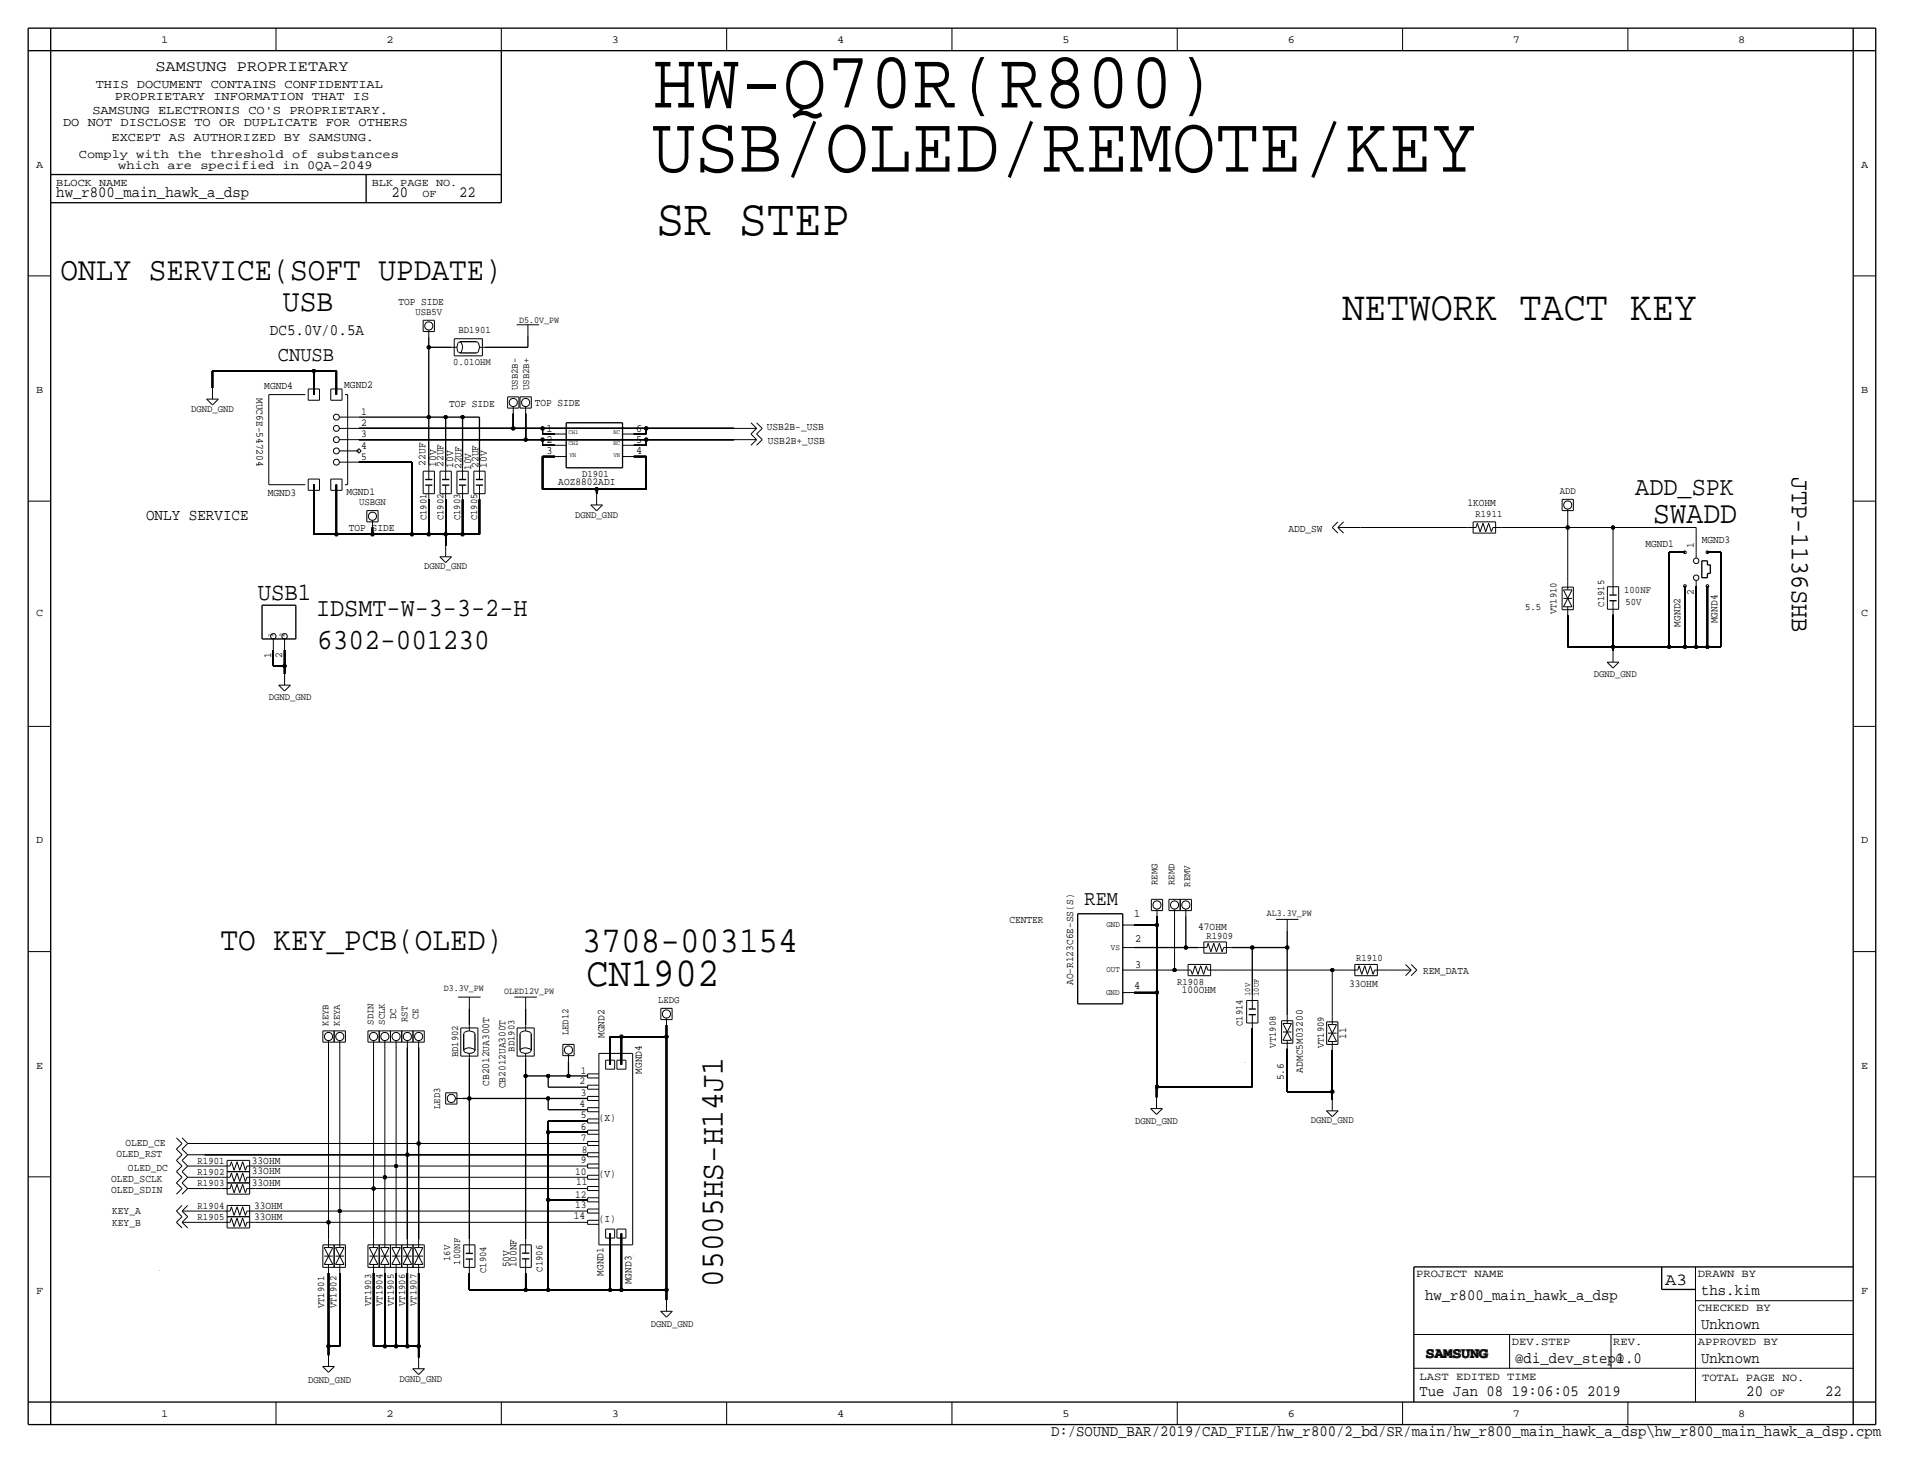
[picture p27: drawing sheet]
<svg xmlns="http://www.w3.org/2000/svg" width="433mm" height="330mm" viewBox="0 0 433 330" stroke-linecap="round" stroke-linejoin="round" font-family="sans-serif">
<defs><g id="words">
<g font-size="18.3">
<text x="147.2" y="24.2">HW-Q70R(R800)</text>
<text x="147" y="38.7">USB/OLED/REMOTE/KEY</text>
</g>
<text font-size="11.7" x="148" y="52.9">SR STEP</text>
<g font-size="9.3">
<text x="302.7" y="72.2">NETWORK TACT KEY</text>
<text x="132.3" y="222.4">CN1902</text>
</g>
<text font-size="8.3" x="131.2" y="214.7">3708-003154</text>
<g font-size="7.4">
<text x="13.6" y="63.1">ONLY SERVICE(SOFT UPDATE)</text>
<text x="49.7" y="214.2">TO KEY_PCB(OLED)</text>
<text x="163" y="290.2" transform="rotate(-90 163 290.2)">05005HS-H14J1</text>
</g>
<g font-size="7.1">
<text x="63.8" y="70.2">USB</text>
<text x="372.7" y="118">SWADD</text>
</g>
<text font-size="6.6" x="71.5" y="146.4">6302-001230</text>
<g font-size="5.9">
<text x="404" y="107.5" transform="rotate(90 404 107.5)">JTP-1136SHB</text>
<text x="368.7" y="111.6">ADD_SPK</text>
<text x="71.3" y="139">IDSMT-W-3-3-2-H</text>
</g>
<text font-size="5.6" x="58.1" y="135.3">USB1</text>
<g font-size="4.7">
<text x="62.6" y="81.4">CNUSB</text>
<text x="244.5" y="204.1">REM</text>
</g>
<text font-size="3.8" x="375.4" y="289.8">A3</text>
<g font-size="3.6">
<text x="60.9" y="75.5">DC5.0V/0.5A</text>
<text x="32.9" y="117.2">ONLY SERVICE</text>
</g>
<g font-size="3.5">
<text x="35.1" y="16">SAMSUNG PROPRIETARY</text>
<text x="12.7" y="44.5">hw_r800_main_hawk_a_dsp</text>
<text x="88.3" y="44.5">20</text>
<text x="103.5" y="44.5">22</text>
<text x="321.3" y="293.1">hw_r800_main_hawk_a_dsp</text>
<text x="383.5" y="292.1">ths.kim</text>
<text x="383.5" y="299.7">Unknown</text>
<text x="341.6" y="307.3">@di_dev_step@</text>
<text x="364.5" y="307.3">1.0</text>
<text x="383.5" y="307.3">Unknown</text>
<text x="320" y="315">Tue Jan 08 19:06:05 2019</text>
<text x="393.7" y="315">20</text>
<text x="411.5" y="315">22</text>
<text x="237" y="323.9">D:/SOUND_BAR/2019/CAD_FILE/hw_r800/2_bd/SR/main/hw_r800_main_hawk_a_dsp\hw_r800_main_hawk_a_dsp.cpm</text>
</g>
<text font-size="3" x="321.3" y="306.3">SAMSUNG</text>
<g font-size="2.8">
<text x="21.6" y="19.8">THIS DOCUMENT CONTAINS CONFIDENTIAL</text>
<text x="25.9" y="22.6">PROPRIETARY INFORMATION THAT IS</text>
<text x="14.2" y="28.4">DO NOT DISCLOSE TO OR DUPLICATE FOR OTHERS</text>
<text x="20.8" y="25.7">SAMSUNG ELECTRONIS CO'S PROPRIETARY.</text>
<text x="17.8" y="35.6">Comply with the threshold of substances</text>
<text x="25.1" y="31.8">EXCEPT AS AUTHORIZED BY SAMSUNG.</text>
<text x="26.7" y="38.1">which are specified in 0QA-2049</text>
</g>
<g font-size="2.6">
<text x="123.2" y="99.9">2</text>
<text x="123.2" y="97.4">1</text>
<text x="143.4" y="97.4">6</text>
<text x="143.4" y="99.9">5</text>
<text x="123.2" y="102.5">3</text>
<text x="143.4" y="102.5">4</text>
<text x="255.7" y="206.9">1</text>
<text x="255.9" y="212.4">2</text>
<text x="255.9" y="218.3">3</text>
<text x="255.7" y="223.1">4</text>
</g>
<g font-size="2.5">
<text x="319.3" y="288">PROJECT NAME</text>
<text x="382.8" y="288">DRAWN BY</text>
<text x="382.8" y="295.7">CHECKED BY</text>
<text x="340.9" y="303.3">DEV.STEP</text>
<text x="363.7" y="303.3">REV.</text>
<text x="382.8" y="303.3">APPROVED BY</text>
<text x="320" y="311.1">LAST EDITED TIME</text>
<text x="383.7" y="311.5">TOTAL PAGE NO.</text>
<text x="399.1" y="315">OF</text>
</g>
<g font-size="2.4">
<text x="36.3" y="9.7">1</text>
<text x="87.1" y="9.7">2</text>
<text x="137.9" y="9.7">3</text>
<text x="188.7" y="9.7">4</text>
<text x="239.5" y="9.7">5</text>
<text x="290.3" y="9.7">6</text>
<text x="341.1" y="9.7">7</text>
<text x="391.9" y="9.7">8</text>
<text x="8.1" y="37.8">A</text>
<text x="12.7" y="41.9">BLOCK NAME</text>
<text x="83.8" y="41.9">BLK PAGE NO.</text>
<text x="419.6" y="37.8">A</text>
<text x="95.3" y="44.4">OF</text>
<text x="89.8" y="68.7">TOP SIDE</text>
<text x="8.1" y="88.6">B</text>
<text x="57.8" y="89.8" transform="rotate(90 57.8 89.8)">MUC6E-547204</text>
<text x="59.6" y="87.7">MGND4</text>
<text x="77.6" y="87.5">MGND2</text>
<text x="419.6" y="88.6">B</text>
<text x="81.4" y="93.6">1</text>
<text x="101.2" y="91.8">TOP SIDE</text>
<text x="120.5" y="91.5">TOP SIDE</text>
<text x="81.4" y="101.2">4</text>
<text x="81.4" y="98.7">3</text>
<text x="81.4" y="96.1">2</text>
<text x="172.9" y="96.9">USB2B-_USB</text>
<text x="173.1" y="100.2">USB2B+_USB</text>
<text x="81.4" y="103.7">5</text>
<text x="95.9" y="105" transform="rotate(-90 95.9 105)">22UF</text>
<text x="98.3" y="105.3" transform="rotate(-90 98.3 105.3)">10V</text>
<text x="100" y="105.3" transform="rotate(-90 100 105.3)">22UF</text>
<text x="102.2" y="105.5" transform="rotate(-90 102.2 105.5)">10V</text>
<text x="104" y="105.8" transform="rotate(-90 104 105.8)">22UF</text>
<text x="106.2" y="106" transform="rotate(-90 106.2 106)">10V</text>
<text x="107.8" y="105.5" transform="rotate(-90 107.8 105.5)">22UF</text>
<text x="109.8" y="105.5" transform="rotate(-90 109.8 105.5)">10V</text>
<text x="60.4" y="111.9">MGND3</text>
<text x="78.1" y="111.6">MGND1</text>
<text x="125.9" y="109.5">AOZ8802ADI</text>
<text x="78.6" y="119.7">TOP SIDE</text>
<text x="290.5" y="120">ADD_SW</text>
<text x="330.9" y="114.1">1KOHM</text>
<text x="371" y="123.3">MGND1</text>
<text x="381.9" y="123.5" transform="rotate(-90 381.9 123.5)">1</text>
<text x="383.7" y="122.5">MGND3</text>
<text x="381.9" y="134.2" transform="rotate(-90 381.9 134.2)">2</text>
<text x="8.1" y="138.9">C</text>
<text x="378.9" y="141.3" transform="rotate(-90 378.9 141.3)">MGND2</text>
<text x="387.2" y="140.6" transform="rotate(-90 387.2 140.6)">MGND4</text>
<text x="419.6" y="138.9">C</text>
<text x="61.1" y="148.5" transform="rotate(-90 61.1 148.5)">1</text>
<text x="63.7" y="148.5" transform="rotate(-90 63.7 148.5)">2</text>
<text x="8.1" y="190.2">D</text>
<text x="419.6" y="190.2">D</text>
<text x="227.6" y="208.2">CENTER</text>
<text x="270.2" y="209.7">47OHM</text>
<text x="320.9" y="219.6">REM_DATA</text>
<text x="242" y="222.2" transform="rotate(-90 242 222.2)">AO-R123C6E-SS(S)</text>
<text x="266.4" y="224.1">100OHM</text>
<text x="304.2" y="222.6">33OHM</text>
<text x="136.3" y="234.1" transform="rotate(-90 136.3 234.1)">MGND2</text>
<text x="303.5" y="234.2" transform="rotate(-90 303.5 234.2)">11</text>
<text x="8.1" y="241">E</text>
<text x="110.3" y="244.9" transform="rotate(-90 110.3 244.9)">CB2012UA300T</text>
<text x="113.9" y="245.5" transform="rotate(-90 113.9 245.5)">CB2012UA300T</text>
<text x="130.7" y="244.4">2</text>
<text x="130.9" y="242.2">1</text>
<text x="144.7" y="242.2" transform="rotate(-90 144.7 242.2)">MGND4</text>
<text x="289.5" y="243.7" transform="rotate(-90 289.5 243.7)">5.6</text>
<text x="293.8" y="241.9" transform="rotate(-90 293.8 241.9)">ADMC5M03200</text>
<text x="419.6" y="241">E</text>
<text x="130.7" y="249.8">4</text>
<text x="130.9" y="247.2">3</text>
<text x="130.9" y="257.4">7</text>
<text x="130.9" y="254.9">6</text>
<text x="130.9" y="252.1">5</text>
<text x="135" y="252.8">(X)</text>
<text x="26.3" y="261">OLED_RST</text>
<text x="28.3" y="258.4">OLED_CE</text>
<text x="56.8" y="262.5">33OHM</text>
<text x="130.9" y="262.2">9</text>
<text x="131.2" y="259.9">8</text>
<text x="25" y="266.5">OLED_SCLK</text>
<text x="25" y="269.1">OLED_SDIN</text>
<text x="28.9" y="264">OLED_DC</text>
<text x="56.8" y="267.6">33OHM</text>
<text x="56.8" y="264.8">33OHM</text>
<text x="129.7" y="265">10</text>
<text x="129.9" y="267.3">11</text>
<text x="135" y="265.5">(V)</text>
<text x="25.3" y="273.9">KEY_A</text>
<text x="57.3" y="275.2">33OHM</text>
<text x="57.3" y="272.6">33OHM</text>
<text x="129.4" y="274.9">14</text>
<text x="129.7" y="272.4">13</text>
<text x="129.7" y="270.1">12</text>
<text x="135" y="275.7">(I)</text>
<text x="25.3" y="276.5">KEY_B</text>
<text x="114.9" y="285.9" transform="rotate(-90 114.9 285.9)">50V</text>
<text x="116.5" y="285.9" transform="rotate(-90 116.5 285.9)">100NF</text>
<text x="136" y="287.7" transform="rotate(-90 136 287.7)">MGND1</text>
<text x="8.1" y="291.8">F</text>
<text x="142.4" y="289.7" transform="rotate(-90 142.4 289.7)">MGND3</text>
<text x="419.6" y="291.8">F</text>
<text x="36.3" y="319.5">1</text>
<text x="87.1" y="319.5">2</text>
<text x="137.9" y="319.5">3</text>
<text x="188.7" y="319.5">4</text>
<text x="239.5" y="319.5">5</text>
<text x="290.3" y="319.5">6</text>
<text x="341.1" y="319.5">7</text>
<text x="391.9" y="319.5">8</text>
</g>
<g font-size="2.3">
<text x="93.7" y="71.1">USB5V</text>
<text x="103.4" y="75">BD1901</text>
<text x="102.2" y="82.4">0.01OHM</text>
<text x="116.7" y="88" transform="rotate(-90 116.7 88)">USB2B-</text>
<text x="119.3" y="88" transform="rotate(-90 119.3 88)">USB2B+</text>
<text x="43.1" y="92.9">DGND_GND</text>
<text x="131.2" y="107.5">D1901</text>
<text x="81" y="114">USBGN</text>
<text x="351.7" y="111.5">ADD</text>
<text x="96.2" y="117.4" transform="rotate(-90 96.2 117.4)">C1901</text>
<text x="100" y="117.4" transform="rotate(-90 100 117.4)">C1902</text>
<text x="103.8" y="117.4" transform="rotate(-90 103.8 117.4)">C1903</text>
<text x="107.6" y="117.4" transform="rotate(-90 107.6 117.4)">C1905</text>
<text x="129.7" y="116.7">DGND_GND</text>
<text x="332.7" y="116.7">R1911</text>
<text x="95.7" y="128.4">DGND_GND</text>
<text x="343.9" y="137.7">5.5</text>
<text x="361.6" y="136.8" transform="rotate(-90 361.6 136.8)">C1915</text>
<text x="366.2" y="133.9">100NF</text>
<text x="366.5" y="136.4">50V</text>
<text x="350.9" y="138.5" transform="rotate(-90 350.9 138.5)">VT1910</text>
<text x="359.4" y="152.7">DGND_GND</text>
<text x="60.6" y="157.8">DGND_GND</text>
<text x="261" y="199.6" transform="rotate(-90 261 199.6)">REMG</text>
<text x="264.8" y="199.6" transform="rotate(-90 264.8 199.6)">REMD</text>
<text x="268.4" y="200" transform="rotate(-90 268.4 200)">REMV</text>
<text x="272" y="211.7">R1909</text>
<text x="305.8" y="216.8">R1910</text>
<text x="148.4" y="226.2">LEDG</text>
<text x="265.4" y="222.1">R1908</text>
<text x="74.1" y="231.3" transform="rotate(-90 74.1 231.3)">KEYB</text>
<text x="76.6" y="231.3" transform="rotate(-90 76.6 231.3)">KEYA</text>
<text x="84.2" y="231.1" transform="rotate(-90 84.2 231.1)">SDIN</text>
<text x="86.8" y="231.1" transform="rotate(-90 86.8 231.1)">SCLK</text>
<text x="89.3" y="229.9" transform="rotate(-90 89.3 229.9)">DC</text>
<text x="91.8" y="230.5" transform="rotate(-90 91.8 230.5)">RST</text>
<text x="94.4" y="229.9" transform="rotate(-90 94.4 229.9)">CE</text>
<text x="128.2" y="233.5" transform="rotate(-90 128.2 233.5)">LED12</text>
<text x="280.1" y="231.4" transform="rotate(-90 280.1 231.4)">C1914</text>
<text x="103.3" y="238.5" transform="rotate(-90 103.3 238.5)">BD1902</text>
<text x="116" y="237.2" transform="rotate(-90 116 237.2)">BD1903</text>
<text x="287.7" y="236.3" transform="rotate(-90 287.7 236.3)">VT1908</text>
<text x="298.5" y="236.4" transform="rotate(-90 298.5 236.4)">VT1909</text>
<text x="99.2" y="250.2" transform="rotate(-90 99.2 250.2)">LED3</text>
<text x="255.9" y="253.6">DGND_GND</text>
<text x="295.6" y="253.4">DGND_GND</text>
<text x="44.6" y="262.5">R1901</text>
<text x="44.6" y="265">R1902</text>
<text x="44.6" y="267.6">R1903</text>
<text x="44.6" y="272.6">R1904</text>
<text x="44.6" y="275.2">R1905</text>
<text x="101.5" y="284.4" transform="rotate(-90 101.5 284.4)">16V</text>
<text x="103.8" y="285.3" transform="rotate(-90 103.8 285.3)">100NF</text>
<text x="109.6" y="287.1" transform="rotate(-90 109.6 287.1)">C1904</text>
<text x="122.3" y="286.8" transform="rotate(-90 122.3 286.8)">C1906</text>
<text x="73.1" y="295.1" transform="rotate(-90 73.1 295.1)">VT1901</text>
<text x="75.8" y="295.1" transform="rotate(-90 75.8 295.1)">VT1902</text>
<text x="83.7" y="294.6" transform="rotate(-90 83.7 294.6)">VT1903</text>
<text x="86.3" y="294.6" transform="rotate(-90 86.3 294.6)">VT1904</text>
<text x="88.8" y="294.6" transform="rotate(-90 88.8 294.6)">VT1905</text>
<text x="91.3" y="294.6" transform="rotate(-90 91.3 294.6)">VT1906</text>
<text x="93.9" y="294.6" transform="rotate(-90 93.9 294.6)">VT1907</text>
<text x="146.7" y="299.3">DGND_GND</text>
<text x="90.1" y="311.8">DGND_GND</text>
<text x="69.5" y="312">DGND_GND</text>
</g>
<g font-size="2.1">
<text x="117.1" y="72.7">D5.0V_PW</text>
<text x="285.7" y="206.6">AL3.3V_PW</text>
<text x="100" y="223.6">D3.3V_PW</text>
<text x="113.6" y="224.1">OLED12V_PW</text>
</g>
<g font-size="1.9">
<text x="249.5" y="209.1">GND</text>
<text x="250.5" y="214.2">VS</text>
<text x="249.5" y="219.3">OUT</text>
<text x="249.4" y="224.3">GND</text>
</g>
<g font-size="1.8">
<text x="281.8" y="224.6" transform="rotate(-90 281.8 224.6)">10V</text>
<text x="283.8" y="224.6" transform="rotate(-90 283.8 224.6)">10UF</text>
</g>
<g font-size="1.7">
<text x="61.6" y="143.6" transform="rotate(-90 61.6 143.6)">1</text>
<text x="64.2" y="143.6" transform="rotate(-90 64.2 143.6)">2</text>
</g>
<g font-size="1.4">
<text x="128.2" y="100.4">CH2</text>
<text x="128.2" y="97.9">CH1</text>
<text x="138.3" y="97.9">NC</text>
<text x="138.3" y="100.4">NC</text>
<text x="128.4" y="103">VN</text>
<text x="138.3" y="103">VN</text>
</g>
<g font-size=".3">
<text x="298.4" y="11.4">EDITED BY MINGOO</text>
<text x="417.8" y="11.4">EDITED BY MINGOO</text>
<text x="298.4" y="321.3">EDITED BY MINGOO</text>
</g>
</g></defs>
<!-- layer: Nets -->
<g fill="none" stroke="#000" stroke-width=".3">
<path d="M96.7 78.3h5.1zM96.7 76v2.3zM96.7 78.3v15.8zM109.4 78.3h9.6zM119 75.8v2.5zM47.9 83.7v3.8zM47.9 83.7h22.9zM70.8 83.7v5.3zM70.8 83.7h5zM75.8 83.7v5.3zM80.9 94.1h15.8zM96.7 94.1v10.9z"/>
<path d="M96.7 94.1h3.8zM100.5 94.1v10.9zM100.5 94.1h3.8zM104.3 94.1v10.9zM104.3 94.1h3.8zM108.1 94.1v10.9zM70.8 109.3v11.2zM75.8 109.3v11.2zM80.9 104.2h12zM84 119v1.5zM92.9 104.2v16.3zM96.7 112.6v7.9z"/>
<path d="M100.5 112.6v7.9zM104.3 112.6v7.9zM108.1 112.6v7.9zM122.3 110.3h12.2zM122.3 103v7.3zM122.3 103h2.8zM134.5 110.3v1.1zM134.5 110.3h11.2zM142.9 103h2.8zM145.7 103v7.3zM70.8 120.5h5zM75.8 120.5h8.2z"/>
<path d="M84 120.5h8.9zM92.9 120.5h3.8zM96.7 120.5h3.8zM100.5 120.5v2.5zM100.5 120.5h3.8zM104.3 120.5h3.8zM353.5 138.8v7.1zM363.7 138.7v7.2zM376.3 124.6h3.6zM376.3 124.6v21.3zM379.9 132.2v13.7zM382.4 132.2v13.7z"/>
<path d="M385 132.2v13.7zM385 124.6h3zM388 124.6v21.3zM61.6 146.7v3.5zM61.6 150.2h2.6zM64.2 150.2v1.8zM64.2 146.7v3.5zM353.5 145.9h10.2zM363.7 145.9v.9zM363.7 145.9h12.6zM376.3 145.9h3.6zM379.9 145.9h2.5z"/>
<path d="M382.4 145.9h2.6zM385 145.9h3zM255.7 208.6h5.2zM255.7 213.7h11.7zM260.9 208.6v15.3zM260.9 206.7v1.9zM267.4 213.7h2.8zM267.4 206.7v7zM277.8 213.7h4.5zM282.3 213.7v10.7zM282.3 213.7h7.9zM290.2 213.7v15.3z"/>
<path d="M290.2 209.9v3.8zM105.8 227.4v3.8zM105.8 238.9v8.9zM118.5 227.4v3.8zM118.5 238.9v3.8zM128.2 239.4v3.3zM137.6 233.8v6.3zM137.6 233.8h2.5zM140.1 233.8v6.3zM140.1 233.8h10.2zM150.3 231.2v2.6zM150.3 233.8v57.1z"/>
<path d="M255.7 223.9h5.2zM260.9 223.9v21.2zM282.3 232v13.1zM290.2 236.6v9.6zM300.4 236.8v9.4zM104.3 247.8h1.5zM105.8 247.8v31.7zM105.8 247.8h17.8zM118.5 242.7v36.8zM118.5 242.7h5.1zM123.6 255.4v15.2zM123.6 255.4h8.9z"/>
<path d="M123.6 252.8v2.6zM123.6 252.8h8.9zM123.6 242.7h4.6zM123.6 242.7v2.5zM123.6 245.2h8.9zM123.6 247.8h8.9zM123.6 247.8v2.5zM123.6 250.3h8.9zM128.2 242.7h4.3zM260.8 245.1v2.4zM260.8 245.1h.1M260.9 245.1h21.4z"/>
<path d="M290.2 246.2h10.2zM300.4 246.2v1.8zM123.6 270.6v20.3zM123.6 270.6h8.9zM137.6 278.2v12.7zM140.1 278.2v12.7zM74.1 287.1v16.5zM76.6 287.1v16.5zM84.2 287.1v16.5zM86.8 287.1v16.5zM89.3 287.1v16.5zM91.8 287.1v16.5z"/>
<path d="M94.4 287.1v16.5zM105.8 287.1v3.8zM105.8 290.9h12.7zM118.5 287.1v3.8zM118.5 290.9h5.1zM123.6 290.9h14zM137.6 290.9h2.5zM140.1 290.9h10.2zM150.3 290.9v2.3zM74.1 303.6v2.1zM74.1 303.6h2.5zM84.2 303.6h2.6z"/>
<path d="M86.8 303.6h2.5zM89.3 303.6h2.5zM91.8 303.6h2.6zM94.4 303.6v2.6z"/>
</g>
<g fill="none" stroke="#000" stroke-width=".23">
<path d="M80.9 99.2h37.6zM80.9 96.6h34.8zM115.7 93.3v3.3zM115.7 96.6h6.6zM118.5 93.3v5.9zM118.5 99.2h3.8zM122.3 99.2h23.4zM122.3 99.2v1.2zM122.3 97.9h2.8zM122.3 96.6h23.4zM122.3 96.6v1.3zM142.9 97.9h2.8z"/>
<path d="M145.7 99.2h19.8zM145.7 99.2v1.2zM145.7 96.6h19.8zM145.7 96.6v1.3zM122.3 100.4h2.8zM142.9 100.4h2.8zM306.7 119h24.2zM338.5 119h15zM353.5 119v12.2zM353.5 116.4v2.6zM353.5 119h10.2zM363.7 119v12.1z"/>
<path d="M363.7 119h18.7zM382.4 119v5.6zM255.7 218.8h9.1zM264.8 218.8h1.8zM264.8 206.7v12.1zM274.2 218.8h26.2zM300.4 218.8v10.4zM300.4 218.8h3.8zM311.8 218.8h1.3zM74.1 236.3v39.4zM76.6 236.3v36.9zM84.2 236.3v31.8z"/>
<path d="M86.8 236.3v29.2zM89.3 236.3v26.7zM91.8 236.3v24.2zM94.4 236.3v21.6zM280.6 239.7h.1M46.1 257.9h48.3zM94.4 257.9v21.6zM94.4 257.9h38.1zM46.1 260.5h45.7zM46.1 265.5h3.8zM46.1 263h3.8zM46.1 268.1h3.8z"/>
<path d="M46.1 273.2h3.8zM46.1 275.7h3.8zM57.6 273.2h19zM57.6 275.7h16.5zM57.6 263h31.7zM57.6 265.5h29.2zM57.6 268.1h26.6zM74.1 275.7v3.8zM74.1 275.7h58.4zM76.6 273.2v6.3zM76.6 273.2h55.9zM84.2 268.1v11.4z"/>
<path d="M84.2 268.1h48.3zM86.8 265.5v14zM86.8 265.5h45.7zM89.3 263v16.5zM89.3 263h43.2zM91.8 260.5v19zM91.8 260.5h40.7zM35.9 286.6h.1"/>
</g>
<g fill="#000" stroke="#000" stroke-width=".23">
<circle cx="96.7" cy="78.3" r=".41"/>
<circle cx="70.8" cy="83.7" r=".41"/>
<circle cx="96.7" cy="94.1" r=".41"/>
<circle cx="100.5" cy="94.1" r=".41"/>
<circle cx="104.3" cy="94.1" r=".41"/>
<circle cx="115.7" cy="96.6" r=".41"/>
<circle cx="118.5" cy="99.2" r=".41"/>
<circle cx="122.3" cy="99.2" r=".41"/>
<circle cx="122.3" cy="96.6" r=".41"/>
<circle cx="145.7" cy="96.6" r=".41"/>
<circle cx="145.7" cy="99.2" r=".41"/>
<circle cx="134.5" cy="110.3" r=".41"/>
<circle cx="353.5" cy="119" r=".41"/>
<circle cx="363.7" cy="119" r=".41"/>
<circle cx="75.8" cy="120.5" r=".41"/>
<circle cx="84" cy="120.5" r=".41"/>
<circle cx="92.9" cy="120.5" r=".41"/>
<circle cx="96.7" cy="120.5" r=".41"/>
<circle cx="100.5" cy="120.5" r=".41"/>
<circle cx="104.3" cy="120.5" r=".41"/>
<circle cx="64.2" cy="150.2" r=".41"/>
<circle cx="363.7" cy="145.9" r=".41"/>
<circle cx="376.3" cy="145.9" r=".41"/>
<circle cx="379.9" cy="145.9" r=".41"/>
<circle cx="382.4" cy="145.9" r=".41"/>
<circle cx="385" cy="145.9" r=".41"/>
<circle cx="260.9" cy="208.6" r=".41"/>
<circle cx="264.8" cy="218.8" r=".41"/>
<circle cx="267.4" cy="213.7" r=".41"/>
<circle cx="282.3" cy="213.7" r=".41"/>
<circle cx="290.2" cy="213.7" r=".41"/>
<circle cx="300.4" cy="218.8" r=".41"/>
<circle cx="140.1" cy="233.8" r=".41"/>
<circle cx="150.3" cy="233.8" r=".41"/>
<circle cx="260.9" cy="223.9" r=".41"/>
<circle cx="94.4" cy="257.9" r=".41"/>
<circle cx="105.8" cy="247.8" r=".41"/>
<circle cx="118.5" cy="242.7" r=".41"/>
<circle cx="123.6" cy="247.8" r=".41"/>
<circle cx="123.6" cy="255.4" r=".41"/>
<circle cx="123.6" cy="242.7" r=".41"/>
<circle cx="128.2" cy="242.7" r=".41"/>
<circle cx="260.9" cy="245.1" r=".41"/>
<circle cx="300.4" cy="246.2" r=".41"/>
<circle cx="74.1" cy="275.7" r=".41"/>
<circle cx="76.6" cy="273.2" r=".41"/>
<circle cx="84.2" cy="268.1" r=".41"/>
<circle cx="86.8" cy="265.5" r=".41"/>
<circle cx="89.3" cy="263" r=".41"/>
<circle cx="91.8" cy="260.5" r=".41"/>
<circle cx="123.6" cy="270.6" r=".41"/>
<circle cx="118.5" cy="290.9" r=".41"/>
<circle cx="123.6" cy="290.9" r=".41"/>
<circle cx="137.6" cy="290.9" r=".41"/>
<circle cx="140.1" cy="290.9" r=".41"/>
<circle cx="150.3" cy="290.9" r=".41"/>
<circle cx="74.1" cy="303.6" r=".41"/>
<circle cx="86.8" cy="303.6" r=".41"/>
<circle cx="89.3" cy="303.6" r=".41"/>
<circle cx="91.8" cy="303.6" r=".41"/>
<circle cx="94.4" cy="303.6" r=".41"/>
</g>
<!-- layer: Components -->
<g fill="none" stroke="#000" stroke-width=".23">
<path d="M95.4 72.2v2.6zM95.4 74.8h2.5zM95.4 72.2h2.5zM96.7 74.5v1.6zM97.9 72.2v2.6zM101.8 78.3h1.2zM102.4 76.4h6.4zM102.4 76.4v3.9zM103.3 77.3v.1a2.19 2.19 0 0 0 0 2.1M103.4 77.3l.3-.2a1.62 1.62 0 0 1 .1 2.4h-.4M107.5 77.1a1.54 1.54 0 0 1 0 2.5M108.1 78.3h1.3z"/>
<path d="M108.8 76.4v3.9zM116.5 73.3h5.1zM119 73.3v2.5zM46.6 90h2.6zM46.6 90l1.3 1.3zM47.9 87.5v2.5zM47.9 91.3l1.3-1.3zM60.6 89h8.2zM60.6 89v20.3zM69.5 90.3h2.5zM69.5 87.7h2.5zM69.5 87.7v2.6z"/>
<path d="M72 87.7v2.6zM74.6 90.3h2.5zM74.6 87.7h2.5zM74.6 87.7v2.6zM76.5 99.2h4.4zM76.5 94.1h4.4zM76.5 96.6h4.4zM77.1 87.7v2.6zM77.8 89h.6zM78.4 89v20.3zM102.4 80.3h6.4zM114.5 89.5v2.5z"/>
<path d="M114.5 92h2.5zM114.5 89.5h2.5zM115.7 91.7v1.7zM117 89.5v2.5zM117.2 92h2.6zM117.2 89.5h2.6zM117.2 89.5v2.5zM118.5 91.7v1.7zM119.8 89.5v2.5zM125.1 97.9h2.6zM140.4 97.9h2.5zM165.5 99.2h5.1z"/>
<path d="M165.5 96.6h5.1zM169.3 97.9l1.3 1.3zM169.3 95.4l1.3 1.2zM170.6 97.9l1.3 1.3zM170.6 96.6l-1.3 1.3zM170.6 95.4l1.3 1.2zM171.9 99.2l-1.3 1.2zM171.9 96.6l-1.3 1.3zM60.6 109.3h8.2zM69.5 110.6h2.5zM69.5 108.1h2.5zM69.5 108.1v2.5z"/>
<path d="M72 108.1v2.5zM74.6 110.6h2.5zM74.6 108.1h2.5zM74.6 108.1v2.5zM76.5 101.7h4.4zM76.5 104.2h4.4zM77.1 108.1v2.5zM77.8 109.3h.6zM78.4 109.3h.1M80.4 101.7l.5-.5zM80.4 101.7l.5 .5zM80.9 101.2l.5 .5z"/>
<path d="M81.4 101.7l-.5 .5zM82.7 115.2v2.5zM82.7 117.7h2.5zM82.7 115.2h2.5zM84 117.4v1.6zM85.2 115.2v2.5zM95.4 106.3v5.1zM95.4 106.3h2.5zM95.4 111.4h2.5zM96.7 105v3.2zM96.7 110.7v1.9zM96.7 109.4v1.3z"/>
<path d="M97.9 106.3v5.1zM99.2 106.3v5.1zM99.2 106.3h2.6zM99.2 111.4h2.6zM100.5 105v3.2zM100.5 110.7v1.9zM100.5 109.4v1.3zM101.8 106.3v5.1zM103 106.3v5.1zM103 106.3h2.6zM103 111.4h2.6zM104.3 105v3.2z"/>
<path d="M104.3 110.7v1.9zM104.3 109.4v1.3zM105.6 106.3v5.1zM106.8 106.3v5.1zM106.8 106.3h2.6zM106.8 111.4h2.6zM108.1 105v3.2zM108.1 110.7v1.9zM108.1 109.4v1.3zM109.4 106.3v5.1zM125.1 103h2.6zM125.1 100.4h2.6z"/>
<path d="M133.2 113.9h2.6zM133.2 113.9l1.3 1.3zM134.5 111.4v2.5zM135.8 113.9l-1.3 1.3zM140.4 103h2.5zM140.4 100.4h2.5zM169.3 100.4l1.3-1.2zM300.4 119l1.3-1.3zM300.4 119l1.3 1.2zM301.7 119h5zM301.7 119l1.2-1.3zM301.7 119l1.2 1.2z"/>
<path d="M330.9 119h1.9zM332.1 117.7h5.1zM332.1 117.7v2.5zM333.1 118l.6 1.9zM333.1 118l-.3 1zM334.4 118l.6 1.9zM334.4 118l-.7 1.9zM335.6 118l.6 1.9zM335.6 118l-.6 1.9zM336.6 119h1.9zM336.6 119l-.4 .9zM337.2 117.7v2.5z"/>
<path d="M352.2 112.6v2.6zM352.2 115.2h2.5zM352.2 112.6h2.5zM353.5 114.9v1.6zM354.7 112.6v2.6zM99.2 125.6h2.6zM99.2 125.6l1.3 1.3zM100.5 123v2.6zM101.8 125.6l-1.3 1.3zM332.1 120.2h5.1zM352.2 132.4v5.1zM352.2 132.4h2.5z"/>
<path d="M352.2 137.5h2.5zM352.5 135h1.9zM352.5 133l1 2zM352.5 133h1.9zM352.5 136.9h1.9zM353.5 131.2v1.8zM353.5 136.9v1.9zM353.5 138.8h.1M353.5 135l-1 1.9zM353.5 135l.9 1.9zM354.4 133l-.9 2zM354.7 132.4v5.1z"/>
<path d="M362.4 132.3v5.1zM362.4 132.3h2.5zM362.4 137.4h2.5zM363.7 131.1v3.1zM363.7 136.8v1.9zM363.7 135.5v1.3zM364.9 132.3v5.1zM379.7 132h.4v.4h-.4zM379.7 124.4h.4v.4h-.4zM382.4 130.9v1.3zM382.4 124.6v1.2zM384.7 132h.5v.4h-.5z"/>
<path d="M384.7 124.4h.5v.4h-.5zM61.6 144.1v2.6zM62.8 154.5h2.7zM62.8 154.5l1.4 1.4zM64.2 144.1v2.6zM64.2 152v2.5zM64.2 155.9l1.3-1.4zM362.4 149.4h2.6zM362.4 149.4l1.3 1.3zM363.7 146.8v2.6zM365 149.4l-1.3 1.3zM253.1 218.8h2.6z"/>
<path d="M253.1 213.7h2.6zM253.1 208.6h2.6zM253.1 208.6h.2zM259.6 202.8v2.6zM259.6 205.4h2.5zM259.6 202.8h2.5zM260.9 205.1v1.6zM262.1 202.8v2.6zM263.6 202.8v2.6zM263.6 205.4h2.5zM263.6 202.8h2.5zM264.8 205.1v1.6z"/>
<path d="M266.1 202.8v2.6zM266.1 205.4h2.5zM266.1 202.8h2.5zM266.6 218.8h1.9zM267.4 205.1v1.6zM267.9 217.5h5zM267.9 217.5v2.6zM268.5 218.8l.3 1zM268.6 202.8v2.6zM269.4 217.8l-.6 2zM269.4 217.8l.7 2zM270.2 213.7h1.9z"/>
<path d="M270.7 217.8l-.6 2zM270.7 217.8l.7 2zM271.4 212.4h5.1zM271.4 215h5.1zM271.4 212.4v2.6zM272 217.8l-.6 2zM272 217.8l.3 1zM272.3 218.8h1.9zM272.4 212.8l.6 1.9zM272.4 212.8l-.3 .9zM272.9 217.5v2.6zM273.7 212.8l.6 1.9z"/>
<path d="M273.7 212.8l-.7 1.9zM274.9 212.8l.6 1.9zM274.9 212.8l-.6 1.9zM275.9 213.7h1.9zM275.9 213.7l-.4 1zM276.5 212.4v2.6zM287.7 207.4h5.1zM290.2 207.4v2.5zM304.2 218.8h1.9zM305.5 217.5h5zM305.5 217.5v2.6zM306.4 217.8l.6 2z"/>
<path d="M306.4 217.8l-.3 1zM307.7 217.8l.6 2zM307.7 217.8l-.7 2zM309 217.8l.6 2zM309 217.8l-.7 2zM309.9 218.8h1.9zM309.9 218.8l-.3 1zM310.5 217.5v2.6zM313.1 218.8h5.1zM316.9 217.5l1.3 1.3zM318.2 217.5l1.2 1.3zM319.4 218.8l-1.2 1.3z"/>
<path d="M72.8 235.1h2.5zM72.8 232.5h2.5zM72.8 232.5v2.6zM74.1 234.7v1.7zM75.3 235.1h2.6zM75.3 232.5h2.6zM75.3 232.5v2.6zM76.6 234.7v1.7zM77.9 232.5v2.6zM83 232.5v2.6zM83 235.1h2.5zM83 232.5h2.5z"/>
<path d="M84.2 234.7v1.7zM85.5 232.5v2.6zM85.5 235.1h2.5zM85.5 232.5h2.5zM86.8 234.7v1.7zM88 232.5v2.6zM88 235.1h2.6zM88 232.5h2.6zM89.3 234.7v1.7zM90.6 232.5v2.6zM90.6 235.1h2.5zM90.6 232.5h2.5z"/>
<path d="M91.8 234.7v1.7zM93.1 232.5v2.6zM93.1 235.1h2.6zM93.1 232.5h2.6zM94.4 234.7v1.7zM95.7 232.5v2.6zM103.3 224.9h5.1zM103.9 231.9v6.3zM103.9 231.9h3.8zM103.9 238.2h3.8zM104.6 233.1a1.54 1.54 0 0 1 2.4 0M104.7 237.2l-.1-.3a1.61 1.61 0 0 1 2.4-.1l-.1 .4"/>
<path d="M104.7 237.3l.1 .1a2.19 2.19 0 0 0 2.1-.1M105.8 224.9v2.5zM105.8 231.2v1.3zM105.8 237.6v1.3zM107.7 231.9v6.3zM116 224.9h5.1zM116.6 231.9v6.3zM116.6 231.9h3.8zM116.6 238.2h3.8zM117.3 233.1a1.54 1.54 0 0 1 2.4 0M117.4 237.2l-.1-.3a1.61 1.61 0 0 1 2.4-.1l-.1 .4M117.4 237.3l.1 .1a2.19 2.19 0 0 0 2.1-.1"/>
<path d="M118.5 224.9v2.5zM118.5 231.2v1.3zM118.5 237.6v1.3zM120.4 231.9v6.3zM126.9 235.6v2.5zM126.9 238.1h2.5zM126.9 235.6h2.5zM128.2 237.8v1.6zM129.4 235.6v2.5zM135 237.6v43.2zM135 237.6h7.6zM136.6 239.1h2z"/>
<path d="M136.6 239.1v2zM138.6 239.1v2zM139.1 239.1h2zM139.1 239.1v2zM141.1 239.1v2zM142.6 237.6v43.2zM149 227.4v2.6zM149 230h2.5zM149 227.4h2.5zM150.3 229.7v1.6zM151.5 227.4v2.6zM253.1 223.9h2.6z"/>
<path d="M267.9 220.1h5zM281.1 230.7h2.5zM281.1 225.7v5zM281.1 225.7h2.5zM282.3 228.9v3.1zM282.3 224.4v1.9zM282.3 226.3v1.3zM283.6 225.7v5zM289 230.2v5.1zM289 230.2h2.5zM289 235.3h2.5zM289.3 232.8h1.9z"/>
<path d="M289.3 230.8l.9 2zM289.3 230.8h1.9zM289.3 234.6h1.9zM290.2 229v1.8zM290.2 234.6v2zM290.2 236.6h.1M290.2 232.8l-.9 1.8zM290.2 232.8l1 1.8zM291.2 230.8l-1 2zM291.5 230.2v5.1zM299.1 230.5h2.6zM299.1 230.5v5.1z"/>
<path d="M299.1 235.6h2.6zM299.4 233h1.9zM299.4 231.1l1 1.9zM299.4 231.1h1.9zM299.4 234.9h1.9zM300.4 236.8h.1M300.4 229.2v1.9zM300.4 234.9v1.9zM300.4 233l.9 1.9zM300.4 233l-1 1.9zM301.3 231.1l-.9 1.9zM301.7 230.5v5.1z"/>
<path d="M305.5 220.1h5zM316.9 220.1l1.3-1.3zM39.8 256.6l1.2 1.3zM39.8 259.2l1.2 1.3zM41 256.6l1.3 1.3zM41 259.2l1.3-1.3zM41 257.9l-1.2 1.3zM41 259.2l1.3 1.3zM42.3 257.9h3.8zM100.5 249h2.5zM100.5 246.5v2.5zM100.5 246.5h2.5z"/>
<path d="M102.7 247.8h1.6zM103 246.5v2.5zM132.5 260v.9zM132.5 257.5v.9zM132.5 254.9v.9zM132.5 252.4v.9zM132.5 249.8v.9zM132.5 247.3v.9zM132.5 244.8v.9zM132.5 242.2v.9zM132.5 242.2h2.5zM132.5 243.1h2.5z"/>
<path d="M132.5 244.8h2.5zM132.5 245.7h2.5zM132.5 247.3h2.5zM132.5 248.2h2.5zM132.5 249.8h2.5zM132.5 250.7h2.5zM132.5 252.4h2.5zM132.5 253.3h2.5zM132.5 254.9h2.5zM132.5 255.8h2.5zM132.5 257.5h2.5zM132.5 258.4h2.5z"/>
<path d="M132.5 260h2.5zM136.6 241.1h2zM139.1 241.1h2zM259.4 250h2.7zM259.4 250l1.4 1.4zM260.8 247.5v2.5zM260.8 251.4l1.3-1.4zM299.1 250.5h2.6zM299.1 250.5l1.3 1.4zM300.4 248v2.5zM300.4 251.9l1.3-1.4zM39.8 264.3l1.2 1.2z"/>
<path d="M39.8 261.7l1.2 1.3zM39.8 266.8l1.2 1.3zM39.8 273.2l1.2 1.2zM39.8 275.7l1.2 1.3zM41 261.7l1.3-1.2zM41 260.5l-1.2 1.2zM41 264.3l1.3 1.2zM41 266.8l1.3-1.3zM41 265.5l-1.2 1.3zM41 261.7l1.3 1.3zM41 264.3l1.3-1.3zM41 263l-1.2 1.3z"/>
<path d="M41 266.8l1.3 1.3zM41 269.3l1.3-1.2zM41 268.1l-1.2 1.2zM41 273.2h5.1zM41 273.2l1.3-1.3zM41 273.2l1.3 1.2zM41 271.9l-1.2 1.3zM41 275.7h5.1zM41 275.7l1.3-1.3zM41 275.7l1.3 1.3zM41 274.4l-1.2 1.3zM42.3 260.5h3.8z"/>
<path d="M42.3 265.5h3.8zM42.3 263h3.8zM42.3 268.1h3.8zM49.9 265.5h2zM49.9 263h2zM49.9 268.1h2zM49.9 273.2h2zM49.9 275.7h2zM51.2 264.3h5.1zM51.2 266.8h5.1zM51.2 264.3v2.5zM51.2 261.7h5.1z"/>
<path d="M51.2 261.7v2.6zM51.2 269.3h5.1zM51.2 266.8v2.5zM51.2 271.9h5.1zM51.2 274.4h5.1zM51.2 271.9v2.5zM51.2 277h5.1zM51.2 274.4v2.6zM52.2 264.6l.6 1.9zM52.2 264.6l-.3 .9zM52.2 262l.6 2zM52.2 262l-.3 1z"/>
<path d="M52.2 267.1l.6 1.9zM52.2 267.1l-.3 1zM52.2 272.2l.6 1.9zM52.2 272.2l-.3 1zM52.2 274.7l.6 2zM52.2 274.7l-.3 1zM53.4 264.6l.7 1.9zM53.4 264.6l-.6 1.9zM53.4 262l.7 2zM53.4 262l-.6 2zM53.4 267.1l.7 1.9zM53.4 267.1l-.6 1.9z"/>
<path d="M53.4 272.2l.7 1.9zM53.4 272.2l-.6 1.9zM53.4 274.7l.7 2zM53.4 274.7l-.6 2zM54.7 264.6l.6 1.9zM54.7 264.6l-.6 1.9zM54.7 262l.6 2zM54.7 262l-.6 2zM54.7 267.1l.6 1.9zM54.7 267.1l-.6 1.9zM54.7 272.2l.6 1.9zM54.7 272.2l-.6 1.9z"/>
<path d="M54.7 274.7l.6 2zM54.7 274.7l-.6 2zM55.7 265.5h1.9zM55.7 265.5l-.4 1zM55.7 263h1.9zM55.7 263l-.4 1zM55.7 268.1h1.9zM55.7 268.1l-.4 .9zM55.7 273.2h1.9zM55.7 273.2l-.4 .9zM55.7 275.7h1.9zM55.7 275.7l-.4 1z"/>
<path d="M56.3 264.3v2.5zM56.3 261.7v2.6zM56.3 266.8v2.5zM56.3 271.9v2.5zM56.3 274.4v2.6zM74.1 279.5v1.9zM76.6 279.5v1.9zM84.2 279.5v1.9zM86.8 279.5v1.9zM89.3 279.5v1.9zM91.8 279.5v1.9zM94.4 279.5v1.9z"/>
<path d="M105.8 279.5v1.9zM118.5 279.5v3.2zM132.5 275.2v.9zM132.5 272.7v.9zM132.5 270.2v.9zM132.5 267.6v.9zM132.5 265.1v.9zM132.5 262.5v.9zM132.5 260.9h2.5zM132.5 262.5h2.5zM132.5 263.4h2.5zM132.5 265.1h2.5z"/>
<path d="M132.5 266h2.5zM132.5 267.6h2.5zM132.5 268.5h2.5zM132.5 270.2h2.5zM132.5 271.1h2.5zM132.5 272.7h2.5zM132.5 273.6h2.5zM132.5 275.2h2.5zM132.5 276.1h2.5zM136.6 277.2h2zM136.6 277.2v2zM136.6 279.2h2z"/>
<path d="M138.6 277.2v2zM139.1 279.2h2zM139.1 277.2h2zM139.1 277.2v2zM141.1 277.2v2zM72.8 280.8v5.1zM72.8 280.8h2.5zM72.8 285.9h2.5zM73.1 283.3h1.9zM73.1 281.4l1 1.9zM73.1 281.4h1.9zM73.1 285.2h1.9z"/>
<path d="M74.1 285.2v1.9zM74.1 287.1h.1M74.1 283.3l-1 1.9zM74.1 283.3l.9 1.9zM75 281.4l-.9 1.9zM75.3 280.8v5.1zM75.3 280.8h2.6zM75.3 285.9h2.6zM75.6 283.3h2zM75.6 281.4l1 1.9zM75.6 281.4h2zM75.6 285.2h2z"/>
<path d="M76.6 285.2v1.9zM76.6 287.1h.1M76.6 283.3l-1 1.9zM76.6 283.3l1 1.9zM77.6 281.4l-1 1.9zM77.9 280.8v5.1zM83 280.8v5.1zM83 280.8h2.5zM83 285.9h2.5zM83.3 283.3h1.9zM83.3 281.4l.9 1.9zM83.3 281.4h1.9z"/>
<path d="M83.3 285.2h1.9zM84.2 285.2v1.9zM84.2 287.1h.1M84.2 283.3l-.9 1.9zM84.2 283.3l1 1.9zM85.2 281.4l-1 1.9zM85.5 280.8v5.1zM85.5 280.8h2.5zM85.5 285.9h2.5zM85.8 283.3h1.9zM85.8 281.4l1 1.9zM85.8 281.4h1.9z"/>
<path d="M85.8 285.2h1.9zM86.8 285.2v1.9zM86.8 287.1h.1M86.8 283.3l-1 1.9zM86.8 283.3l.9 1.9zM87.7 281.4l-.9 1.9zM88 280.8v5.1zM88 280.8h2.6zM88 285.9h2.6zM88.3 283.3h2zM88.3 281.4l1 1.9zM88.3 281.4h2z"/>
<path d="M88.3 285.2h2zM89.3 285.2v1.9zM89.3 287.1h.1M89.3 283.3l-1 1.9zM89.3 283.3l1 1.9zM90.3 281.4l-1 1.9zM90.6 280.8v5.1zM90.6 280.8h2.5zM90.6 285.9h2.5zM90.9 283.3h1.9zM90.9 281.4l.9 1.9zM90.9 281.4h1.9z"/>
<path d="M90.9 285.2h1.9zM91.8 285.2v1.9zM91.8 287.1h.1M91.8 283.3l-.9 1.9zM91.8 283.3l1 1.9zM92.8 281.4l-1 1.9zM93.1 280.8v5.1zM93.1 280.8h2.6zM93.1 285.9h2.6zM93.4 283.3h2zM93.4 281.4l1 1.9zM93.4 281.4h2z"/>
<path d="M93.4 285.2h2zM94.4 285.2v1.9zM94.4 287.1h.1M94.4 283.3l-1 1.9zM94.4 283.3l1 1.9zM95.4 281.4l-1 1.9zM95.7 280.8v5.1zM104.5 280.8v5.1zM104.5 285.9h2.6zM104.5 280.8h2.6zM105.8 284v3.1zM105.8 281.4v1.3z"/>
<path d="M107.1 280.8v5.1zM117.2 280.8v5.1zM117.2 280.8h2.6zM117.2 285.9h2.6zM118.5 285.2v1.9zM118.5 283.9v1.3zM119.8 280.8v5.1zM135 280.8h7.6zM142.6 283.3h.1M148.9 295.8h2.7zM148.9 295.8l1.4 1.3zM150.3 293.2v2.6z"/>
<path d="M151.6 295.8l-1.3 1.3zM72.7 308.2h2.7zM72.7 308.2l1.4 1.3zM74.1 305.7v2.5zM74.1 309.5l1.3-1.3zM93.1 308.7h2.6zM93.1 308.7l1.3 1.3zM94.4 306.2v2.5zM95.7 308.7l-1.3 1.3z"/>
<circle cx="96.7" cy="73.5" r=".92"/>
<circle cx="75.8" cy="94.1" r=".67"/>
<circle cx="75.8" cy="99.2" r=".67"/>
<circle cx="75.8" cy="96.6" r=".67"/>
<circle cx="115.7" cy="90.8" r=".92"/>
<circle cx="118.5" cy="90.8" r=".92"/>
<circle cx="75.8" cy="104.2" r=".67"/>
<circle cx="75.8" cy="101.7" r=".67"/>
<circle cx="84" cy="116.4" r=".92"/>
<circle cx="353.5" cy="113.9" r=".92"/>
<circle cx="382.4" cy="130.3" r=".61"/>
<circle cx="382.4" cy="126.5" r=".61"/>
<circle cx="61.6" cy="143.5" r=".61"/>
<circle cx="64.2" cy="143.5" r=".61"/>
<circle cx="260.9" cy="204.1" r=".92"/>
<circle cx="264.8" cy="204.1" r=".92"/>
<circle cx="267.4" cy="204.1" r=".92"/>
<circle cx="74.1" cy="233.8" r=".92"/>
<circle cx="76.6" cy="233.8" r=".92"/>
<circle cx="84.2" cy="233.8" r=".92"/>
<circle cx="86.8" cy="233.8" r=".92"/>
<circle cx="89.3" cy="233.8" r=".92"/>
<circle cx="91.8" cy="233.8" r=".92"/>
<circle cx="94.4" cy="233.8" r=".92"/>
<circle cx="128.2" cy="236.8" r=".92"/>
<circle cx="150.3" cy="228.7" r=".92"/>
<circle cx="101.7" cy="247.8" r=".92"/>
</g>
<g fill="none" stroke="#000" stroke-width=".3">
<path d="M103.7 79.6h3.8zM103.7 77.1h3.8zM127.7 95.4h12.7zM127.7 95.4v10.1zM140.4 95.4v10.1zM95.9 108.2h1.6zM95.9 109.4h1.6zM99.7 108.2h1.6zM99.7 109.4h1.6zM103.5 108.2h1.6zM103.5 109.4h1.6zM107.3 108.2h1.6z"/>
<path d="M107.3 109.4h1.6zM127.7 105.5h12.7zM59.1 136.5v7.6zM59.1 136.5h7.6zM66.7 136.5v7.6zM362.9 134.2h1.6zM362.9 135.5h1.6zM383.7 126.5h1.3zM383.7 130.3h1.3zM383.7 126.5v3.8zM385 126.5v.9zM385 127.4h.6z"/>
<path d="M385 129.3h.6zM385 129.3v1zM385.6 127.4v1.9zM59.1 144.1h7.6zM243 206.1h10.1zM243 206.1v20.3zM253.1 206.1v20.3zM104.5 233.1v3.8zM107.1 233.1v3.8zM117.2 233.1v3.8zM119.8 233.1v3.8zM243 226.4h10.1z"/>
<path d="M281.5 228.9h1.7zM281.5 227.6h1.7zM105 284h1.6zM105 282.7h1.6zM117.7 282.7h1.6zM117.7 283.9h1.6z"/>
</g>
<!-- layer: Page Border and Title Block -->
<g fill="none" stroke="#000" stroke-width=".23">
<path d="M62.2 6.4v5zM113 6.4v5zM163.8 6.4v5zM214.6 6.4v5zM265.4 6.4v5zM316.2 6.4v5zM367 6.4v5zM6.3 62.2h5.1zM417.8 62.2h5.1zM6.3 113h5.1zM417.8 113h5.1zM6.3 163.8h5.1z"/>
<path d="M417.8 163.8h5.1zM6.3 214.6h5.1zM417.8 214.6h5.1zM6.3 265.4h5.1zM417.8 265.4h5.1zM382.3 285.8v30.4zM382.3 293.4h35.5zM62.2 316.2v5.1zM113 316.2v5.1zM163.8 316.2v5.1zM214.6 316.2v5.1zM265.4 316.2v5.1z"/>
<path d="M316.2 316.2v5.1zM318.8 308.6h99zM318.8 301h99zM340.4 301v7.6zM363.2 301v7.6zM367 316.2v5.1z"/>
</g>
<g fill="none" stroke="#000" stroke-width=".3">
<path d="M6.3 6.4h416.6zM6.3 6.4v314.9zM6.3 11.4h416.6zM11.4 6.4v314.9zM113 11.4v34.3zM417.8 6.4v314.9zM422.9 6.4v314.9zM11.4 39.4h101.6zM82.5 39.4v6.3zM11.4 45.7h101.6zM318.8 285.8v30.4zM318.8 285.8h99z"/>
<path d="M374.6 285.8v5zM374.6 290.8h7.7zM6.3 316.2h416.6zM6.3 321.3h416.6z"/>
</g>
<use href="#words"/>
</svg>
